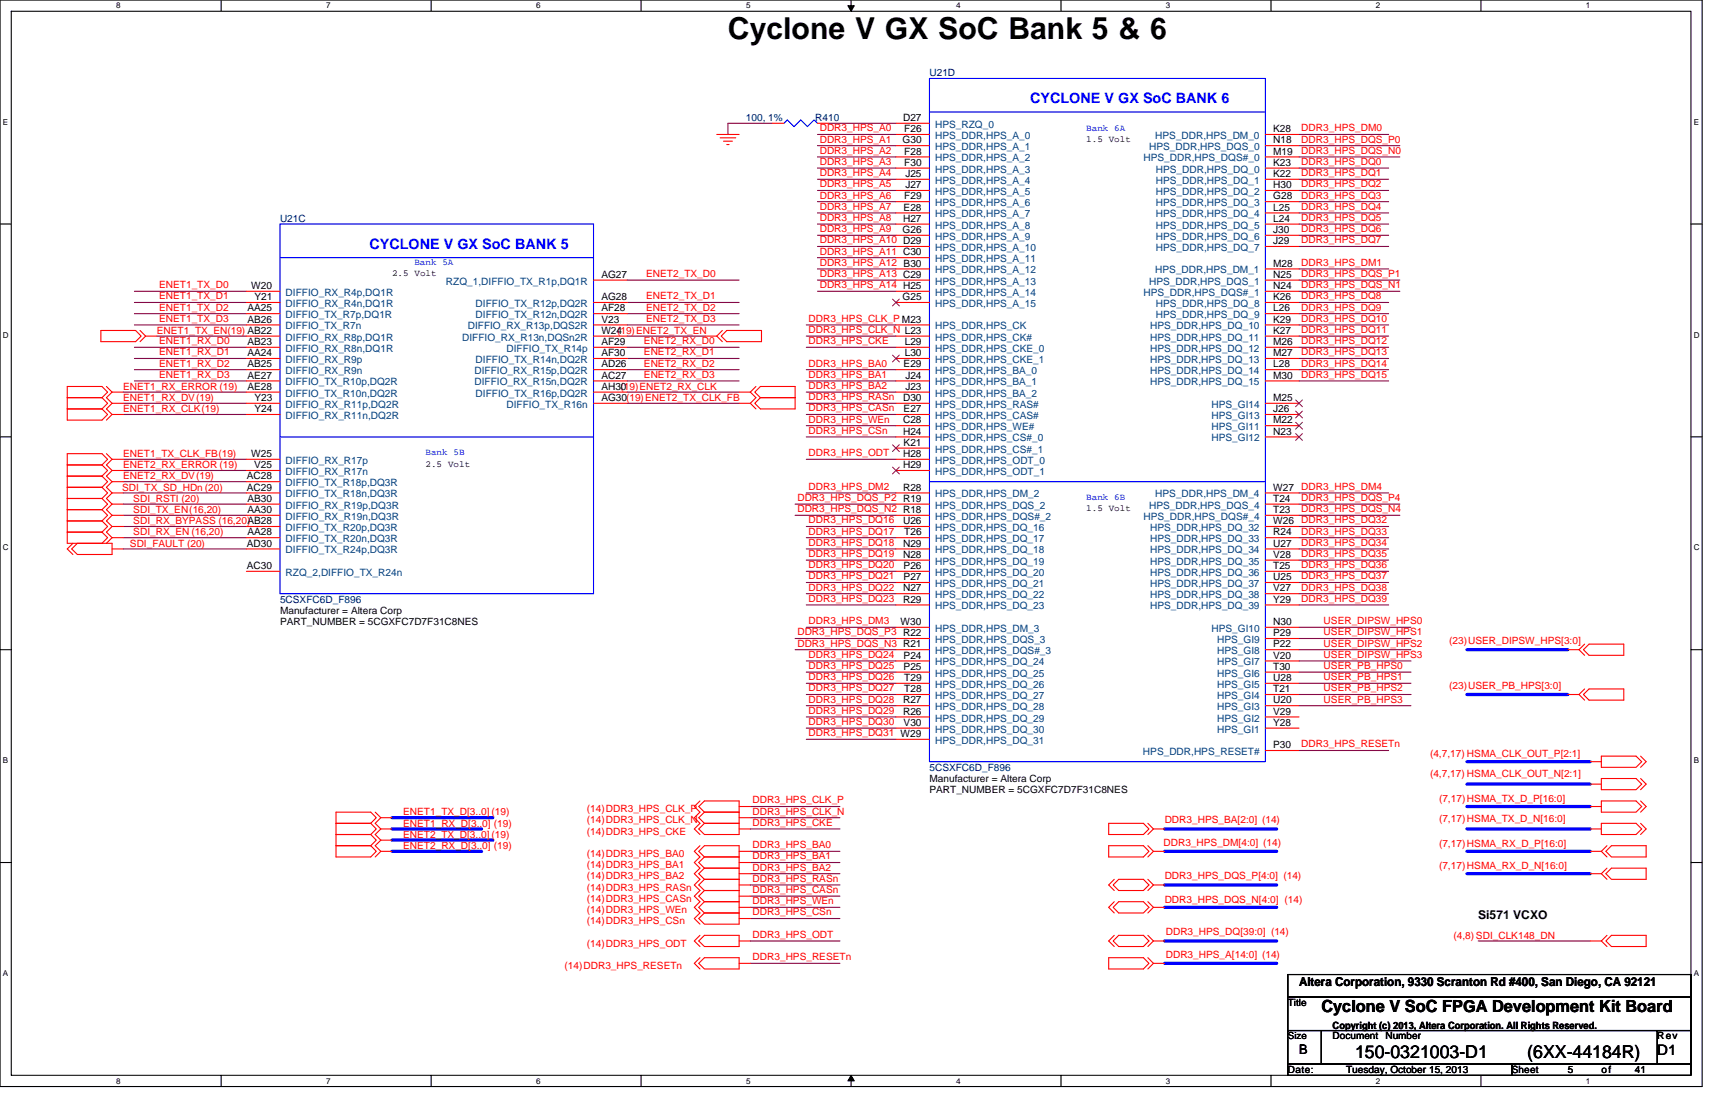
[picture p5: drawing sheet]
<svg xmlns="http://www.w3.org/2000/svg" width="432mm" height="279mm" viewBox="0 0 432 279" stroke-linecap="round" stroke-linejoin="round" font-family="sans-serif">
<defs><g id="words">
<text font-size="7.6" x="183.3" y="9.7">Cyclone V GX SoC Bank 5 &amp; 6</text>
<g font-size="4.5">
<text x="341.2" y="266.3">150-0321003-D1</text>
<text x="384.5" y="266.3">(6XX-44184R)</text>
</g>
<text font-size="4.2" x="332.7" y="254.8">Cyclone V SoC FPGA Development Kit Board</text>
<text font-size="3.7" x="417.3" y="265.5">D1</text>
<g font-size="3.6" fill="#00f">
<text x="259.4" y="25.9">CYCLONE V GX SoC BANK 6</text>
<text x="93" y="62.6">CYCLONE V GX SoC BANK 5</text>
</g>
<text font-size="3.4" x="327.1" y="265.2">B</text>
<text font-size="3.1" x="327.1" y="248.2">Altera Corporation, 9330 Scranton Rd #400, San Diego, CA 92121</text>
<text font-size="3" x="372.2" y="231.2">Si571 VCXO</text>
<g font-size="2.5" fill="#000080">
<text x="234" y="19.2">U21D</text>
<text x="187.8" y="30.5">100, 1%</text>
<text x="205.3" y="30.5">R410</text>
<text x="70.5" y="55.8">U21C</text>
<text x="70.5" y="151.7">5CSXFC6D_F896</text>
<text x="234" y="194">5CSXFC6D_F896</text>
</g>
<g font-size="2.5" fill="#f00">
<text x="206.4" y="35.9">DDR3_HPS_A1</text>
<text x="206.4" y="33.1">DDR3_HPS_A0</text>
<text x="327.6" y="35.9">DDR3_HPS_DQS_P0</text>
<text x="327.6" y="33.1">DDR3_HPS_DM0</text>
<text x="206.4" y="41.5">DDR3_HPS_A3</text>
<text x="206.4" y="38.7">DDR3_HPS_A2</text>
<text x="327.6" y="38.7">DDR3_HPS_DQS_N0</text>
<text x="327.6" y="41.5">DDR3_HPS_DQ0</text>
<text x="206.4" y="44.3">DDR3_HPS_A4</text>
<text x="206.4" y="47.2">DDR3_HPS_A5</text>
<text x="327.6" y="47.2">DDR3_HPS_DQ2</text>
<text x="327.6" y="44.3">DDR3_HPS_DQ1</text>
<text x="206.4" y="52.8">DDR3_HPS_A7</text>
<text x="206.4" y="50">DDR3_HPS_A6</text>
<text x="327.6" y="52.8">DDR3_HPS_DQ4</text>
<text x="327.6" y="50">DDR3_HPS_DQ3</text>
<text x="206.4" y="55.6">DDR3_HPS_A8</text>
<text x="206.4" y="58.4">DDR3_HPS_A9</text>
<text x="327.6" y="58.4">DDR3_HPS_DQ6</text>
<text x="327.6" y="55.6">DDR3_HPS_DQ5</text>
<text x="206.4" y="61.3">DDR3_HPS_A10 D29</text>
<text x="206.4" y="64.1">DDR3_HPS_A11 C30</text>
<text x="327.6" y="61.3">DDR3_HPS_DQ7</text>
<text x="162.7" y="69.7">ENET2_TX_D0</text>
<text x="206.4" y="69.7">DDR3_HPS_A13 C29</text>
<text x="206.4" y="66.9">DDR3_HPS_A12 B30</text>
<text x="327.6" y="69.7">DDR3_HPS_DQS_P1</text>
<text x="327.6" y="66.9">DDR3_HPS_DM1</text>
<text x="40.1" y="72.5">ENET1_TX_D0</text>
<text x="40.1" y="75.4">ENET1_TX_D1</text>
<text x="162.7" y="75.4">ENET2_TX_D1</text>
<text x="206.4" y="72.5">DDR3_HPS_A14 H25</text>
<text x="327.6" y="72.5">DDR3_HPS_DQS_N1</text>
<text x="327.6" y="75.4">DDR3_HPS_DQ8</text>
<text x="40.1" y="78.2">ENET1_TX_D2</text>
<text x="40.1" y="81">ENET1_TX_D3</text>
<text x="162.7" y="78.2">ENET2_TX_D2</text>
<text x="162.7" y="81">ENET2_TX_D3</text>
<text x="203.6" y="81">DDR3_HPS_CLK_P M23</text>
<text x="203.6" y="83.8">DDR3_HPS_CLK_N L23</text>
<text x="327.6" y="81">DDR3_HPS_DQ10</text>
<text x="327.6" y="78.2">DDR3_HPS_DQ9</text>
<text x="327.6" y="83.8">DDR3_HPS_DQ11</text>
<text x="39.5" y="84">ENET1_TX_EN(19) AB22</text>
<text x="40.1" y="86.6">ENET1_RX_D0</text>
<text x="40.1" y="89.5">ENET1_RX_D1</text>
<text x="155.4" y="84">(19)ENET2_TX_EN</text>
<text x="162.1" y="86.6">ENET2_RX_D0</text>
<text x="162.1" y="89.5">ENET2_RX_D1</text>
<text x="203.6" y="86.6">DDR3_HPS_CKE</text>
<text x="327.6" y="89.5">DDR3_HPS_DQ13</text>
<text x="327.6" y="86.6">DDR3_HPS_DQ12</text>
<text x="40.1" y="92.3">ENET1_RX_D2</text>
<text x="40.1" y="95.1">ENET1_RX_D3</text>
<text x="162.1" y="92.3">ENET2_RX_D2</text>
<text x="162.1" y="95.1">ENET2_RX_D3</text>
<text x="203.6" y="95.1">DDR3_HPS_BA1</text>
<text x="203.6" y="92.3">DDR3_HPS_BA0</text>
<text x="327.6" y="92.3">DDR3_HPS_DQ14</text>
<text x="327.6" y="95.1">DDR3_HPS_DQ15</text>
<text x="31" y="98.1">ENET1_RX_ERROR (19)</text>
<text x="31" y="100.9">ENET1_RX_DV(19)</text>
<text x="156.2" y="98.1">(19)ENET2_RX_CLK</text>
<text x="203.6" y="100.7">DDR3_HPS_RASn</text>
<text x="203.6" y="97.9">DDR3_HPS_BA2</text>
<text x="31" y="103.8">ENET1_RX_CLK(19)</text>
<text x="203.6" y="103.5">DDR3_HPS_CASn</text>
<text x="203.6" y="106.4">DDR3_HPS_WEn</text>
<text x="203.6" y="109.2">DDR3_HPS_CSn</text>
<text x="31" y="115">ENET1_TX_CLK_FB(19)</text>
<text x="31" y="117.9">ENET2_RX_ERROR (19)</text>
<text x="203.6" y="114.8">DDR3_HPS_ODT</text>
<text x="30.8" y="123.5">SDI_TX_SD_HDn (20)</text>
<text x="31" y="120.7">ENET2_RX_DV(19)</text>
<text x="203.6" y="123.3">DDR3_HPS_DM2</text>
<text x="327.6" y="123.3">DDR3_HPS_DM4</text>
<text x="33.6" y="129.1">SDI_TX_EN(16,20)</text>
<text x="33.6" y="126.3">SDI_RSTI (20)</text>
<text x="33.6" y="132">SDI_RX_BYPASS (16,20)AB28</text>
<text x="200.8" y="126.1">DDR3_HPS_DQS_P2 R19</text>
<text x="200.8" y="128.9">DDR3_HPS_DQS_N2 R18</text>
<text x="203.6" y="131.7">DDR3_HPS_DQ16</text>
<text x="327.6" y="131.7">DDR3_HPS_DQ32</text>
<text x="327.6" y="126.1">DDR3_HPS_DQS_P4</text>
<text x="327.6" y="128.9">DDR3_HPS_DQS_N4</text>
<text x="32.7" y="137.6">SDI_FAULT (20)</text>
<text x="33.6" y="134.8">SDI_RX_EN (16,20)</text>
<text x="203.6" y="137.4">DDR3_HPS_DQ18</text>
<text x="203.6" y="134.6">DDR3_HPS_DQ17</text>
<text x="327.6" y="137.4">DDR3_HPS_DQ34</text>
<text x="327.6" y="134.6">DDR3_HPS_DQ33</text>
<text x="203.6" y="143">DDR3_HPS_DQ20</text>
<text x="203.6" y="140.2">DDR3_HPS_DQ19</text>
<text x="327.6" y="140.2">DDR3_HPS_DQ35</text>
<text x="327.6" y="143">DDR3_HPS_DQ36</text>
<text x="203.6" y="148.7">DDR3_HPS_DQ22</text>
<text x="203.6" y="145.8">DDR3_HPS_DQ21</text>
<text x="327.6" y="145.8">DDR3_HPS_DQ37</text>
<text x="327.6" y="148.7">DDR3_HPS_DQ38</text>
<text x="203.6" y="151.5">DDR3_HPS_DQ23</text>
<text x="327.6" y="151.5">DDR3_HPS_DQ39</text>
<text x="200.8" y="159.9">DDR3_HPS_DQS_P3 R22</text>
<text x="203.6" y="157.1">DDR3_HPS_DM3</text>
<text x="333.3" y="157.1">USER_DIPSW_HPS0</text>
<text x="333.3" y="159.9">USER_DIPSW_HPS1</text>
<text x="200.8" y="162.8">DDR3_HPS_DQS_N3 R21</text>
<text x="203.6" y="165.6">DDR3_HPS_DQ24</text>
<text x="333.3" y="162.8">USER_DIPSW_HPS2</text>
<text x="333.3" y="165.6">USER_DIPSW_HPS3</text>
<text x="364.8" y="162.1">(23)USER_DIPSW_HPS[3:0]</text>
<text x="203.6" y="171.2">DDR3_HPS_DQ26</text>
<text x="203.6" y="168.4">DDR3_HPS_DQ25</text>
<text x="333.3" y="168.4">USER_PB_HPS0</text>
<text x="333.3" y="171.2">USER_PB_HPS1</text>
<text x="364.8" y="173.4">(23)USER_PB_HPS[3:0]</text>
<text x="203.6" y="179.7">DDR3_HPS_DQ29</text>
<text x="203.6" y="176.8">DDR3_HPS_DQ28</text>
<text x="203.6" y="174">DDR3_HPS_DQ27</text>
<text x="333.3" y="174">USER_PB_HPS2</text>
<text x="333.3" y="176.8">USER_PB_HPS3</text>
<text x="203.6" y="182.5">DDR3_HPS_DQ30</text>
<text x="203.6" y="185.3">DDR3_HPS_DQ31 W29</text>
<text x="327.6" y="188.1">DDR3_HPS_RESETn</text>
<text x="360" y="190.6">(4,7,17) HSMA_CLK_OUT_P[2:1]</text>
<text x="360" y="195.7">(4,7,17) HSMA_CLK_OUT_N[2:1]</text>
<text x="189.5" y="202.2">DDR3_HPS_CLK_P</text>
<text x="362.3" y="201.9">(7,17)HSMA_TX_D_P[16:0]</text>
<text x="101.5" y="205.3">ENET1_TX_D[3..0] (19)</text>
<text x="101.5" y="208.1">ENET1_RX_D[3..0] (19)</text>
<text x="147.7" y="204.4">(14)DDR3_HPS_CLK_P</text>
<text x="147.7" y="207.2">(14)DDR3_HPS_CLK_N</text>
<text x="189.5" y="207.9">DDR3_HPS_CKE</text>
<text x="189.5" y="205">DDR3_HPS_CLK_N</text>
<text x="293.2" y="207.2">DDR3_HPS_BA[2:0] (14)</text>
<text x="362.3" y="206.9">(7,17)HSMA_TX_D_N[16:0]</text>
<text x="101.5" y="210.9">ENET2_TX_D[3..0] (19)</text>
<text x="101.5" y="213.7">ENET2_RX_D[3..0] (19)</text>
<text x="147.7" y="210.1">(14)DDR3_HPS_CKE</text>
<text x="147.7" y="215.7">(14)DDR3_HPS_BA0</text>
<text x="189.5" y="213.5">DDR3_HPS_BA0</text>
<text x="292.9" y="212.9">DDR3_HPS_DM[4:0] (14)</text>
<text x="362.3" y="213.1">(7,17)HSMA_RX_D_P[16:0]</text>
<text x="147.7" y="218.5">(14)DDR3_HPS_BA1</text>
<text x="147.7" y="221.3">(14)DDR3_HPS_BA2</text>
<text x="189.5" y="222">DDR3_HPS_RASn</text>
<text x="189.5" y="219.1">DDR3_HPS_BA2</text>
<text x="189.5" y="216.3">DDR3_HPS_BA1</text>
<text x="293.2" y="221.3">DDR3_HPS_DQS_P[4:0] (14)</text>
<text x="362.3" y="218.8">(7,17)HSMA_RX_D_N[16:0]</text>
<text x="147.7" y="224.2">(14)DDR3_HPS_RASn</text>
<text x="147.7" y="227">(14)DDR3_HPS_CASn</text>
<text x="189.5" y="224.8">DDR3_HPS_CASn</text>
<text x="189.5" y="227.6">DDR3_HPS_WEn</text>
<text x="293.2" y="227.2">DDR3_HPS_DQS_N[4:0] (14)</text>
<text x="147.7" y="229.8">(14)DDR3_HPS_WEn</text>
<text x="147.7" y="232.6">(14)DDR3_HPS_CSn</text>
<text x="189.5" y="230.4">DDR3_HPS_CSn</text>
<text x="147.7" y="238.3">(14)DDR3_HPS_ODT</text>
<text x="189.5" y="236.1">DDR3_HPS_ODT</text>
<text x="293.5" y="235.4">DDR3_HPS_DQ[39:0] (14)</text>
<text x="366" y="236.3">(4,8)SDI_CLK148_DN</text>
<text x="142.1" y="243.9">(14)DDR3_HPS_RESETn</text>
<text x="189.5" y="241.7">DDR3_HPS_RESETn</text>
<text x="293.5" y="241.1">DDR3_HPS_A[14:0] (14)</text>
</g>
<g font-size="2.5">
<text x="227.4" y="30.4">D27</text>
<text x="227.7" y="33.3">F26</text>
<text x="320.6" y="33.3">K28</text>
<text x="227.2" y="36.1">G30</text>
<text x="227.7" y="38.9">F28</text>
<text x="227.7" y="41.7">F30</text>
<text x="320.6" y="41.7">K23</text>
<text x="320.6" y="38.9">M19</text>
<text x="320.6" y="36.1">N18</text>
<text x="227.9" y="44.5">J25</text>
<text x="227.9" y="47.3">J27</text>
<text x="320.6" y="44.5">K22</text>
<text x="320.6" y="47.3">H30</text>
<text x="227.5" y="53">E28</text>
<text x="227.7" y="50.2">F29</text>
<text x="320.6" y="53">L25</text>
<text x="320.6" y="50.2">G28</text>
<text x="227.2" y="58.6">G26</text>
<text x="227.4" y="55.8">H27</text>
<text x="320.6" y="55.8">L24</text>
<text x="320.6" y="58.6">J30</text>
<text x="320.6" y="61.4">J29</text>
<text x="151.4" y="69.9">AG27</text>
<text x="320.6" y="67.1">M28</text>
<text x="320.6" y="69.9">N25</text>
<text x="63.2" y="72.7">W20</text>
<text x="64.1" y="75.5">Y21</text>
<text x="151.4" y="75.5">AG28</text>
<text x="227.2" y="75.5">G25</text>
<text x="320.6" y="75.5">K26</text>
<text x="320.6" y="72.7">N24</text>
<text x="62.3" y="78.4">AA25</text>
<text x="62.3" y="81.2">AB26</text>
<text x="151.4" y="81.2">V23</text>
<text x="151.4" y="78.4">AF28</text>
<text x="320.6" y="78.4">L26</text>
<text x="320.6" y="81.2">K29</text>
<text x="62.3" y="86.8">AB23</text>
<text x="62.3" y="89.6">AA24</text>
<text x="151.4" y="86.8">AF29</text>
<text x="151.4" y="89.6">AF30</text>
<text x="151.4" y="84">W24</text>
<text x="227.8" y="86.8">L29</text>
<text x="227.8" y="89.6">L30</text>
<text x="320.6" y="89.6">M27</text>
<text x="320.6" y="86.8">M26</text>
<text x="320.6" y="84">K27</text>
<text x="62.3" y="95.3">AE27</text>
<text x="62.3" y="92.5">AB25</text>
<text x="151.4" y="92.5">AD26</text>
<text x="151.4" y="95.3">AC27</text>
<text x="227.5" y="92.5">E29</text>
<text x="227.9" y="95.3">J24</text>
<text x="320.6" y="95.3">M30</text>
<text x="320.6" y="92.5">L28</text>
<text x="62.3" y="98.1">AE28</text>
<text x="64.1" y="100.9">Y23</text>
<text x="151.4" y="100.9">AG30(19)ENET2_TX_CLK_FB</text>
<text x="151.4" y="98.1">AH30</text>
<text x="227.4" y="100.9">D30</text>
<text x="227.9" y="98.1">J23</text>
<text x="320.6" y="100.9">M25</text>
<text x="64.1" y="103.7">Y24</text>
<text x="227.4" y="106.6">C28</text>
<text x="227.5" y="103.7">E27</text>
<text x="320.6" y="106.6">M22</text>
<text x="320.6" y="103.7">J26</text>
<text x="227.4" y="109.4">H24</text>
<text x="227.5" y="112.2">K21</text>
<text x="320.6" y="109.4">N23</text>
<text x="63.2" y="115">W25</text>
<text x="64" y="117.8">V25</text>
<text x="227.4" y="117.8">H29</text>
<text x="227.4" y="115">H28</text>
<text x="62.2" y="123.5">AC29</text>
<text x="62.2" y="120.7">AC28</text>
<text x="227.4" y="123.5">R28</text>
<text x="320.6" y="123.5">W27</text>
<text x="62.3" y="126.3">AB30</text>
<text x="62.3" y="129.1">AA30</text>
<text x="227.4" y="131.9">U26</text>
<text x="320.6" y="129.1">T23</text>
<text x="320.6" y="126.3">T24</text>
<text x="320.6" y="131.9">W26</text>
<text x="62.2" y="137.6">AD30</text>
<text x="62.3" y="134.7">AA28</text>
<text x="227.4" y="137.6">N29</text>
<text x="227.7" y="134.7">T26</text>
<text x="320.6" y="137.6">U27</text>
<text x="320.6" y="134.7">R24</text>
<text x="62.2" y="143.2">AC30</text>
<text x="227.4" y="140.4">N28</text>
<text x="227.5" y="143.2">P26</text>
<text x="320.6" y="143.2">T25</text>
<text x="320.6" y="140.4">V28</text>
<text x="227.4" y="148.8">N27</text>
<text x="227.5" y="146">P27</text>
<text x="320.6" y="146">U25</text>
<text x="320.6" y="148.8">V27</text>
<text x="70.5" y="154.5">Manufacturer = Altera Corp</text>
<text x="227.4" y="151.7">R29</text>
<text x="320.6" y="151.7">Y29</text>
<text x="70.5" y="157.3">PART_NUMBER = 5CGXFC7D7F31C8NES</text>
<text x="226.8" y="157.3">W30</text>
<text x="320.6" y="157.3">N30</text>
<text x="320.6" y="160.1">P29</text>
<text x="227.5" y="165.8">P24</text>
<text x="320.6" y="165.8">V20</text>
<text x="320.6" y="162.9">P22</text>
<text x="227.5" y="168.6">P25</text>
<text x="227.7" y="171.4">T29</text>
<text x="320.6" y="168.6">T30</text>
<text x="320.6" y="171.4">U28</text>
<text x="227.4" y="179.9">R26</text>
<text x="227.4" y="177">R27</text>
<text x="227.7" y="174.2">T28</text>
<text x="320.6" y="177">U20</text>
<text x="320.6" y="179.9">V29</text>
<text x="320.6" y="174.2">T21</text>
<text x="227.5" y="182.7">V30</text>
<text x="320.6" y="182.7">Y28</text>
<text x="320.6" y="188.3">P30</text>
<text x="234" y="196.8">Manufacturer = Altera Corp</text>
<text x="234" y="199.6">PART_NUMBER = 5CGXFC7D7F31C8NES</text>
<text x="324.3" y="253.2">Title</text>
<text x="324.3" y="261.6">Size</text>
<text x="335.5" y="261.6">Document</text>
<text x="335.5" y="258.9">Copyright (c) 2013, Altera Corporation. All Rights Reserved.</text>
<text x="348.8" y="261.6">Number</text>
<text x="417.3" y="261.6">Rev</text>
<text x="324.3" y="270.1">Date:</text>
<text x="338.9" y="270.1">Tuesday, October 15, 2013</text>
<text x="380.6" y="270.1">Sheet</text>
<text x="394.7" y="270.1">5</text>
<text x="403.2" y="270.1">of</text>
<text x="411.6" y="270.1">41</text>
</g>
<g font-size="2.5" fill="#004080">
<text x="235.4" y="32.2">HPS_RZQ_0</text>
<text x="235.4" y="35">HPS_DDR,HPS_A_0</text>
<text x="290.9" y="35">HPS_DDR,HPS_DM_0</text>
<text x="235.4" y="37.8">HPS_DDR,HPS_A_1</text>
<text x="235.4" y="40.6">HPS_DDR,HPS_A_2</text>
<text x="287.9" y="40.6">HPS_DDR,HPS_DQS#_0</text>
<text x="289.3" y="37.8">HPS_DDR,HPS_DQS_0</text>
<text x="235.4" y="46.3">HPS_DDR,HPS_A_4</text>
<text x="235.4" y="43.5">HPS_DDR,HPS_A_3</text>
<text x="291" y="46.3">HPS_DDR,HPS_DQ_1</text>
<text x="291" y="43.5">HPS_DDR,HPS_DQ_0</text>
<text x="235.4" y="49.1">HPS_DDR,HPS_A_5</text>
<text x="235.4" y="51.9">HPS_DDR,HPS_A_6</text>
<text x="291" y="51.9">HPS_DDR,HPS_DQ_3</text>
<text x="291" y="49.1">HPS_DDR,HPS_DQ_2</text>
<text x="235.4" y="54.7">HPS_DDR,HPS_A_7</text>
<text x="235.4" y="57.6">HPS_DDR,HPS_A_8</text>
<text x="291" y="57.6">HPS_DDR,HPS_DQ_5</text>
<text x="291" y="54.7">HPS_DDR,HPS_DQ_4</text>
<text x="235.4" y="63.2">HPS_DDR,HPS_A_10</text>
<text x="235.4" y="60.4">HPS_DDR,HPS_A_9</text>
<text x="235.4" y="66">HPS_DDR,HPS_A_11</text>
<text x="291" y="63.2">HPS_DDR,HPS_DQ_7</text>
<text x="291" y="60.4">HPS_DDR,HPS_DQ_6</text>
<text x="112.3" y="71.6">RZQ_1,DIFFIO_TX_R1p,DQ1R</text>
<text x="235.4" y="71.6">HPS_DDR,HPS_A_13</text>
<text x="235.4" y="68.8">HPS_DDR,HPS_A_12</text>
<text x="289.3" y="71.6">HPS_DDR,HPS_DQS_1</text>
<text x="290.9" y="68.8">HPS_DDR,HPS_DM_1</text>
<text x="71.9" y="74.5">DIFFIO_RX_R4p,DQ1R</text>
<text x="71.9" y="77.3">DIFFIO_RX_R4n,DQ1R</text>
<text x="119.8" y="77.3">DIFFIO_TX_R12p,DQ2R</text>
<text x="235.4" y="74.5">HPS_DDR,HPS_A_14</text>
<text x="235.4" y="77.3">HPS_DDR,HPS_A_15</text>
<text x="287.9" y="74.5">HPS_DDR,HPS_DQS#_1</text>
<text x="291" y="77.3">HPS_DDR,HPS_DQ_8</text>
<text x="71.9" y="80.1">DIFFIO_TX_R7p,DQ1R</text>
<text x="71.9" y="82.9">DIFFIO_TX_R7n</text>
<text x="117.8" y="82.9">DIFFIO_RX_R13p,DQS2R</text>
<text x="119.8" y="80.1">DIFFIO_TX_R12n,DQ2R</text>
<text x="235.4" y="82.9">HPS_DDR,HPS_CK</text>
<text x="289.6" y="82.9">HPS_DDR,HPS_DQ_10</text>
<text x="291" y="80.1">HPS_DDR,HPS_DQ_9</text>
<text x="71.9" y="85.7">DIFFIO_RX_R8p,DQ1R</text>
<text x="71.9" y="88.6">DIFFIO_RX_R8n,DQ1R</text>
<text x="116.4" y="85.7">DIFFIO_RX_R13n,DQSn2R</text>
<text x="127.5" y="88.6">DIFFIO_TX_R14p</text>
<text x="235.4" y="85.7">HPS_DDR,HPS_CK#</text>
<text x="235.4" y="88.6">HPS_DDR,HPS_CKE_0</text>
<text x="289.6" y="88.6">HPS_DDR,HPS_DQ_12</text>
<text x="289.6" y="85.7">HPS_DDR,HPS_DQ_11</text>
<text x="71.9" y="91.4">DIFFIO_RX_R9p</text>
<text x="71.9" y="94.2">DIFFIO_RX_R9n</text>
<text x="119.5" y="94.2">DIFFIO_RX_R15p,DQ2R</text>
<text x="119.8" y="91.4">DIFFIO_TX_R14n,DQ2R</text>
<text x="235.4" y="94.2">HPS_DDR,HPS_BA_0</text>
<text x="235.4" y="91.4">HPS_DDR,HPS_CKE_1</text>
<text x="289.6" y="91.4">HPS_DDR,HPS_DQ_13</text>
<text x="289.6" y="94.2">HPS_DDR,HPS_DQ_14</text>
<text x="71.9" y="97">DIFFIO_TX_R10p,DQ2R</text>
<text x="71.9" y="99.8">DIFFIO_TX_R10n,DQ2R</text>
<text x="119.5" y="97">DIFFIO_RX_R15n,DQ2R</text>
<text x="119.8" y="99.8">DIFFIO_TX_R16p,DQ2R</text>
<text x="235.4" y="97">HPS_DDR,HPS_BA_1</text>
<text x="235.4" y="99.8">HPS_DDR,HPS_BA_2</text>
<text x="289.6" y="97">HPS_DDR,HPS_DQ_15</text>
<text x="71.9" y="105.5">DIFFIO_RX_R11n,DQ2R</text>
<text x="71.9" y="102.7">DIFFIO_RX_R11p,DQ2R</text>
<text x="127.5" y="102.7">DIFFIO_TX_R16n</text>
<text x="235.4" y="105.5">HPS_DDR,HPS_CAS#</text>
<text x="235.4" y="102.7">HPS_DDR,HPS_RAS#</text>
<text x="305" y="102.7">HPS_GI14</text>
<text x="305" y="105.5">HPS_GI13</text>
<text x="235.4" y="108.3">HPS_DDR,HPS_WE#</text>
<text x="235.4" y="111.1">HPS_DDR,HPS_CS#_0</text>
<text x="235.4" y="113.9">HPS_DDR,HPS_CS#_1</text>
<text x="305" y="108.3">HPS_GI11</text>
<text x="305" y="111.1">HPS_GI12</text>
<text x="71.9" y="119.6">DIFFIO_RX_R17n</text>
<text x="71.9" y="116.8">DIFFIO_RX_R17p</text>
<text x="235.4" y="119.6">HPS_DDR,HPS_ODT_1</text>
<text x="235.4" y="116.8">HPS_DDR,HPS_ODT_0</text>
<text x="71.9" y="125.2">DIFFIO_TX_R18n,DQ3R</text>
<text x="71.9" y="122.4">DIFFIO_TX_R18p,DQ3R</text>
<text x="235.4" y="125.2">HPS_DDR,HPS_DM_2</text>
<text x="290.9" y="125.2">HPS_DDR,HPS_DM_4</text>
<text x="71.9" y="128">DIFFIO_RX_R19p,DQ3R</text>
<text x="71.9" y="130.9">DIFFIO_RX_R19n,DQ3R</text>
<text x="235.4" y="130.9">HPS_DDR,HPS_DQS#_2</text>
<text x="235.4" y="128">HPS_DDR,HPS_DQS_2</text>
<text x="287.9" y="130.9">HPS_DDR,HPS_DQS#_4</text>
<text x="289.3" y="128">HPS_DDR,HPS_DQS_4</text>
<text x="71.9" y="133.7">DIFFIO_TX_R20p,DQ3R</text>
<text x="71.9" y="136.5">DIFFIO_TX_R20n,DQ3R</text>
<text x="235.4" y="136.5">HPS_DDR,HPS_DQ_17</text>
<text x="235.4" y="133.7">HPS_DDR,HPS_DQ_16</text>
<text x="289.6" y="133.7">HPS_DDR,HPS_DQ_32</text>
<text x="289.6" y="136.5">HPS_DDR,HPS_DQ_33</text>
<text x="71.9" y="139.3">DIFFIO_TX_R24p,DQ3R</text>
<text x="235.4" y="142.1">HPS_DDR,HPS_DQ_19</text>
<text x="235.4" y="139.3">HPS_DDR,HPS_DQ_18</text>
<text x="289.6" y="139.3">HPS_DDR,HPS_DQ_34</text>
<text x="289.6" y="142.1">HPS_DDR,HPS_DQ_35</text>
<text x="71.9" y="144.9">RZQ_2,DIFFIO_TX_R24n</text>
<text x="235.4" y="144.9">HPS_DDR,HPS_DQ_20</text>
<text x="235.4" y="147.8">HPS_DDR,HPS_DQ_21</text>
<text x="289.6" y="144.9">HPS_DDR,HPS_DQ_36</text>
<text x="289.6" y="147.8">HPS_DDR,HPS_DQ_37</text>
<text x="235.4" y="153.4">HPS_DDR,HPS_DQ_23</text>
<text x="235.4" y="150.6">HPS_DDR,HPS_DQ_22</text>
<text x="289.6" y="153.4">HPS_DDR,HPS_DQ_39</text>
<text x="289.6" y="150.6">HPS_DDR,HPS_DQ_38</text>
<text x="235.4" y="159">HPS_DDR,HPS_DM_3</text>
<text x="235.4" y="161.9">HPS_DDR,HPS_DQS_3</text>
<text x="305" y="159">HPS_GI10</text>
<text x="306.5" y="161.9">HPS_GI9</text>
<text x="235.4" y="167.5">HPS_DDR,HPS_DQ_24</text>
<text x="235.4" y="164.7">HPS_DDR,HPS_DQS#_3</text>
<text x="306.5" y="167.5">HPS_GI7</text>
<text x="306.5" y="164.7">HPS_GI8</text>
<text x="235.4" y="173.1">HPS_DDR,HPS_DQ_26</text>
<text x="235.4" y="170.3">HPS_DDR,HPS_DQ_25</text>
<text x="306.5" y="170.3">HPS_GI6</text>
<text x="306.5" y="173.1">HPS_GI5</text>
<text x="235.4" y="176">HPS_DDR,HPS_DQ_27</text>
<text x="235.4" y="178.8">HPS_DDR,HPS_DQ_28</text>
<text x="306.5" y="178.8">HPS_GI3</text>
<text x="306.5" y="176">HPS_GI4</text>
<text x="235.4" y="181.6">HPS_DDR,HPS_DQ_29</text>
<text x="235.4" y="184.4">HPS_DDR,HPS_DQ_30</text>
<text x="306.5" y="184.4">HPS_GI1</text>
<text x="306.5" y="181.6">HPS_GI2</text>
<text x="235.4" y="187.2">HPS_DDR,HPS_DQ_31</text>
<text x="287.8" y="190.1">HPS_DDR,HPS_RESET#</text>
</g>
<g font-size="2.3">
<text x="273.5" y="35.7">1.5 Volt</text>
<text x="98.7" y="69.5">2.5 Volt</text>
<text x="107.1" y="117.5">2.5 Volt</text>
<text x="273.5" y="128.7">1.5 Volt</text>
</g>
<g font-size="2.3" fill="#00f">
<text x="273.5" y="32.9">Bank 6A</text>
<text x="104.3" y="66.7">Bank 5A</text>
<text x="107.1" y="114.6">Bank 5B</text>
<text x="273.5" y="125.9">Bank 6B</text>
</g>
<g font-size="2">
<text x="29.3" y="2.1">8</text>
<text x="82.1" y="2.1">7</text>
<text x="135" y="2.1">6</text>
<text x="187.8" y="2.1">5</text>
<text x="240.7" y="2.1">4</text>
<text x="293.6" y="2.1">3</text>
<text x="346.4" y="2.1">2</text>
<text x="399.3" y="2.1">1</text>
<text x=".7" y="31.4">E</text>
<text x="426.5" y="31.4">E</text>
<text x=".7" y="85">D</text>
<text x="426.5" y="85">D</text>
<text x=".7" y="138.6">C</text>
<text x="426.5" y="138.6">C</text>
<text x=".7" y="192.1">B</text>
<text x="426.5" y="192.1">B</text>
<text x=".7" y="245.7">A</text>
<text x="426.5" y="245.7">A</text>
<text x="29.3" y="272.8">8</text>
<text x="82.1" y="272.8">7</text>
<text x="135" y="272.8">6</text>
<text x="187.8" y="272.8">5</text>
<text x="240.7" y="272.8">4</text>
<text x="293.6" y="272.8">3</text>
<text x="346.4" y="272.8">2</text>
<text x="399.3" y="272.8">1</text>
</g>
</g></defs>
<path d="M0 0h428.6v273.5h-428.6zM2.8 2.8h422.9v267.9h-422.9z" fill="none" stroke="#000" stroke-width=".28"/>
<g fill="#fff">
<path d="M29.3 .3h1.1v2.3h-1.1z"/>
<path d="M29.3 271h1.1v2.2h-1.1z"/>
</g>
<path d="M55.7 0v2.8M55.7 270.7v2.8" fill="none" stroke="#000" stroke-width=".28"/>
<g fill="#fff">
<path d="M82.1 .3h1.1v2.3h-1.1z"/>
<path d="M82.1 271h1.1v2.2h-1.1z"/>
</g>
<path d="M108.6 0v2.8M108.6 270.7v2.8" fill="none" stroke="#000" stroke-width=".28"/>
<g fill="#fff">
<path d="M135 .3h1.1v2.3h-1.1z"/>
<path d="M135 271h1.1v2.2h-1.1z"/>
</g>
<path d="M161.4 0v2.8M161.4 270.7v2.8" fill="none" stroke="#000" stroke-width=".28"/>
<g fill="#fff">
<path d="M187.8 .3h1.2v2.3h-1.2z"/>
<path d="M187.8 271h1.2v2.2h-1.2z"/>
</g>
<path d="M214.3 0v2.8M214.3 270.7v2.8" fill="none" stroke="#000" stroke-width=".28"/>
<path d="M213.5 1.4h1.6l-.8 1.4zM214.3 270.7l.8 1.4h-1.6z" fill="#000" stroke="#000" stroke-width=".25"/>
<g fill="#fff">
<path d="M240.7 .3h1.1v2.3h-1.1z"/>
<path d="M240.7 271h1.1v2.2h-1.1z"/>
</g>
<path d="M267.1 0v2.8M267.1 270.7v2.8" fill="none" stroke="#000" stroke-width=".28"/>
<g fill="#fff">
<path d="M293.6 .3h1.1v2.3h-1.1z"/>
<path d="M293.6 271h1.1v2.2h-1.1z"/>
</g>
<path d="M320 0v2.8M320 270.7v2.8" fill="none" stroke="#000" stroke-width=".28"/>
<g fill="#fff">
<path d="M346.4 .3h1.2v2.3h-1.2z"/>
<path d="M346.4 271h1.2v2.2h-1.2z"/>
</g>
<path d="M372.9 0v2.8M372.9 270.7v2.8" fill="none" stroke="#000" stroke-width=".28"/>
<g fill="#fff">
<path d="M399.3 .3h1.1v2.3h-1.1z"/>
<path d="M399.3 271h1.1v2.2h-1.1z"/>
<path d="M.7 29.6h1.4v2.3h-1.4z"/>
<path d="M426.5 29.6h1.3v2.3h-1.3z"/>
<path d="M.7 83.2h1.5v2.2h-1.5z"/>
<path d="M426.5 83.2h1.4v2.2h-1.4z"/>
</g>
<path d="M0 56.4h2.8M425.7 56.4h2.9" fill="none" stroke="#000" stroke-width=".28"/>
<g fill="#fff">
<path d="M.7 136.7h1.5v2.3h-1.5z"/>
<path d="M426.5 136.7h1.4v2.3h-1.4z"/>
</g>
<path d="M0 110h2.8M425.7 110h2.9" fill="none" stroke="#000" stroke-width=".28"/>
<g fill="#fff">
<path d="M.7 190.3h1.4v2.3h-1.4z"/>
<path d="M426.5 190.3h1.3v2.3h-1.3z"/>
</g>
<path d="M0 163.5h2.8M425.7 163.5h2.9" fill="none" stroke="#000" stroke-width=".28"/>
<g fill="#fff">
<path d="M.7 243.9h1.4v2.2h-1.4z"/>
<path d="M426.4 243.9h1.4v2.2h-1.4z"/>
</g>
<path d="M0 217.1h2.8M425.7 217.1h2.9M324.3 245.3h101.4v5.7h-101.4zM324.3 251h101.4v8.4h-101.4zM324.3 259.4h8.4v8.5h-8.4zM332.7 259.4h84.6v8.5h-84.6zM417.3 259.4h8.4v8.5h-8.4zM324.3 267.9h56.3v2.8h-56.3zM380.6 267.9h45.1v2.8h-45.1z" fill="none" stroke="#000" stroke-width=".28"/>
<g fill="none" stroke="#800040" stroke-width=".28">
<path d="M194.6 31h-11.3v2.8M205.8 39.5h19.8M205.8 36.7h19.8M205.8 33.8h19.8M208.7 31h16.9M327.1 36.7h25.3M327.1 39.5h25.3M327.1 33.8h22.5M205.8 53.6h19.8M205.8 42.3h19.8M205.8 56.4h19.8M205.8 50.8h19.8"/>
<path d="M205.8 59.2h19.8M205.8 45.1h19.8M205.8 47.9h19.8M327.1 42.3h22.5M327.1 47.9h22.5M327.1 53.6h22.5M327.1 50.8h22.5M327.1 45.1h22.5M327.1 59.2h22.5M327.1 56.4h22.5M33.8 73.3h28.2M33.8 76.1h28.2"/>
<path d="M33.8 79h28.2M157.9 70.5h28.2M157.9 79h28.2M157.9 76.1h28.2M205.8 70.5h19.8M205.8 67.7h19.8M205.8 73.3h19.8M205.8 62h19.8M205.8 64.9h19.8M327.1 70.5h25.3M327.1 73.3h25.3M327.1 67.7h22.5"/>
<path d="M327.1 62h22.5M327.1 76.1h22.5M327.1 79h22.5M31 98.7h31M33.8 93h28.2M33.8 95.9h28.2M33.8 87.4h28.2M33.8 90.2h28.2M33.8 81.8h28.2M39.5 84.6h22.5M157.9 84.6h19.7M157.9 93h28.2"/>
<path d="M157.9 87.4h28.2M157.9 95.9h28.2M157.9 90.2h28.2M157.9 98.7h28.2M157.9 81.8h28.2M203 81.8h22.6M203 98.7h22.6M203 95.9h22.6M203 87.4h22.6M203 93h22.6M203 84.6h22.6M327.1 90.2h22.5"/>
<path d="M327.1 93h22.5M327.1 81.8h22.5M327.1 95.9h22.5M327.1 87.4h22.5M327.1 84.6h22.5M31 101.5h31M31 104.3h31M31 115.6h31M31 118.4h31M157.9 101.5h28.2M203 104.3h22.6M203 101.5h22.6"/>
<path d="M203 107.1h22.6M203 110h22.6M203 115.6h22.6M31 121.2h31M31 129.7h31M31 124.1h31M31 126.9h31M31 132.5h31M31 135.3h31M31 138.2h31M200.2 126.9h25.4M200.2 129.7h25.4"/>
<path d="M203 132.5h22.6M203 138.2h22.6M203 135.3h22.6M203 124.1h22.6M327.1 126.9h25.3M327.1 129.7h25.3M327.1 132.5h22.5M327.1 138.2h22.5M327.1 135.3h22.5M327.1 124.1h22.5M203 152.3h22.6M203 143.8h22.6"/>
<path d="M203 141h22.6M203 149.4h22.6M203 146.6h22.6M203 157.9h22.6M327.1 157.9h28.2M327.1 152.3h22.5M327.1 141h22.5M327.1 143.8h22.5M327.1 146.6h22.5M327.1 149.4h22.5M200.2 160.7h25.4M200.2 163.5h25.4"/>
<path d="M203 166.4h22.6M203 172h22.6M203 169.2h22.6M203 177.6h22.6M203 174.8h22.6M327.1 163.5h28.2M327.1 160.7h28.2M327.1 166.4h28.2M327.1 169.2h28.2M327.1 172h28.2M327.1 174.8h28.2M327.1 177.6h28.2"/>
<path d="M203 180.5h22.6M203 183.3h22.6M203 186.1h22.6M327.1 188.9h22.5M188.9 203h22.6M188.9 219.9h22.6M188.9 217.1h22.6M188.9 208.7h22.6M188.9 214.3h22.6M188.9 205.8h22.6M188.9 225.6h22.6M188.9 222.8h22.6"/>
<path d="M188.9 228.4h22.6M188.9 231.2h22.6M188.9 236.9h22.6M372.2 236.9h28.2M188.9 242.5h22.6"/>
</g>
<g fill="none" stroke="#00f" stroke-width=".83">
<path d="M369.4 163.5h25.3M369.4 174.8h25.3M369.4 191.7h31M369.4 197.4h31M98.7 208.7h22.5M98.7 214.3h22.5M98.7 205.8h25.4M98.7 211.5h25.4M293.2 208.7h28.2M293.2 214.3h28.2M369.4 208.7h31M369.4 203h31"/>
<path d="M369.4 214.3h31M369.4 219.9h31M293.2 236.9h28.2M293.2 222.8h28.2M293.2 228.4h28.2M293.2 242.5h28.2"/>
</g>
<g fill="none" stroke="#f00" stroke-width=".28">
<path d="M180.5 33.8h5.6M181.3 34.7h4M182.2 35.5h2.2M183 36.4h.6M194.6 31h2.8M205.8 31h2.9M225.6 31h8.4M225.6 33.8h8.4M225.6 36.7h8.4M225.6 39.5h8.4M318.6 33.8h8.5M318.6 36.7h8.5"/>
<path d="M318.6 39.5h8.5M225.6 45.1h8.4M225.6 47.9h8.4M225.6 42.3h8.4M225.6 50.8h8.4M225.6 53.6h8.4M225.6 56.4h8.4M225.6 59.2h8.4M318.6 56.4h8.5M318.6 59.2h8.5M318.6 53.6h8.5M318.6 50.8h8.5"/>
<path d="M318.6 45.1h8.5M318.6 47.9h8.5M318.6 42.3h8.5M62 73.3h8.5M62 76.1h8.5M62 79h8.5M149.4 76.1h8.5M149.4 70.5h8.5M149.4 79h8.5M225.6 70.5h8.4M225.6 73.3h8.4M225.6 76.1h8.4"/>
<path d="M225.6 62h8.4M225.6 64.9h8.4M225.6 67.7h8.4M318.6 62h8.5M318.6 67.7h8.5M318.6 70.5h8.5M318.6 73.3h8.5M318.6 79h8.5M318.6 76.1h8.5M25.4 83.2h8.7l1.4 1.4-1.4 1.4h-8.7zM26.8 97.3l1.4 1.4M28.2 98.7h2.8"/>
<path d="M28.2 98.7l-1.4 1.4 1.4 1.4M35.3 83.2l1.4 1.4M36.7 84.6h2.8M36.7 84.6l-1.4 1.4M62 84.6h8.5M62 81.8h8.5M62 87.4h8.5M62 90.2h8.5M62 95.9h8.5M62 93h8.5M62 98.7h8.5M149.4 81.8h8.5"/>
<path d="M149.4 87.4h8.5M149.4 84.6h8.5M149.4 90.2h8.5M149.4 93h8.5M149.4 98.7h8.5M149.4 95.9h8.5M177.6 84.6h2.9M180.5 84.6l1.4 1.4M181.9 83.2l-1.4 1.4M183 83.2h8.7v2.8h-8.7l-1.4-1.4zM186.1 98.7h2.8M188.9 98.7l1.4 1.4-1.4 1.4"/>
<path d="M190.3 97.3l-1.4 1.4M225.6 81.8h8.4M225.6 84.6h8.4M225.6 95.9h8.4M225.6 93h8.4M225.6 98.7h8.4M225.6 87.4h8.4M225.6 90.2h8.4M318.6 95.9h8.5M318.6 90.2h8.5M318.6 93h8.5M318.6 87.4h8.5"/>
<path d="M318.6 84.6h8.5M318.6 81.8h8.5M16.9 100.1h8.8M16.9 102.9h8.8M16.9 117h8.8M16.9 119.8h8.8M16.9 100.1v-2.8h8.8l1.4 1.4-1.4 1.4M16.9 100.1v2.8M16.9 102.9v2.8h8.8l1.4-1.4-1.4-1.4M16.9 117v-2.8h8.8l1.4 1.4-1.4 1.4M16.9 117v2.8M16.9 119.8v2.9"/>
<path d="M25.7 100.1l1.4 1.4-1.4 1.4M25.7 117l1.4 1.4-1.4 1.4M25.7 119.8l1.4 1.4-1.4 1.5M26.8 114.2l1.4 1.4M28.2 101.5h2.8M28.2 104.3h2.8M28.2 115.6h2.8M28.2 118.4h2.8M28.2 101.5l-1.4 1.4 1.4 1.4M28.2 104.3l-1.4 1.4M28.2 115.6l-1.4 1.4 1.4 1.4M28.2 118.4l-1.4 1.4 1.4 1.4"/>
<path d="M62 118.4h8.5M62 104.3h8.5M62 101.5h8.5M62 115.6h8.5M149.4 101.5h8.5M186.1 101.5h2.8M188.9 101.5l1.4 1.4M191.5 100.1l-1.5-1.4 1.5-1.4h8.7v2.8M191.5 100.1h8.7M191.5 100.1l-1.5 1.4 1.5 1.4h8.7v-2.8M225.6 107.1h8.4M225.6 118.4h8.4"/>
<path d="M225.6 115.6h8.4M225.6 104.3h8.4M225.6 101.5h8.4M225.6 110h8.4M225.6 112.8h8.4M318.6 101.5h8.5M318.6 107.1h8.5M318.6 110h8.5M318.6 104.3h8.5M16.9 122.7h8.8M16.9 128.3h8.8M16.9 131.1h8.8"/>
<path d="M16.9 125.5h8.8M16.9 133.9h8.8M16.9 128.3v2.8M16.9 122.7v2.8M16.9 125.5v2.8M16.9 133.9v2.9h8.8l1.4-1.5-1.4-1.4M16.9 131.1v2.8M18.4 136.8l-1.5 1.4 1.5 1.4M19.5 136.8h8.7v2.8h-8.7l-1.4-1.4zM25.7 128.3l1.4 1.4-1.4 1.4M25.7 122.7l1.4 1.4-1.4 1.4M25.7 125.5l1.4 1.4-1.4 1.4"/>
<path d="M25.7 131.1l1.4 1.4-1.4 1.4M28.2 121.2h2.8M28.2 129.7h2.8M28.2 124.1h2.8M28.2 126.9h2.8M28.2 135.3h2.8M28.2 132.5h2.8M28.2 121.2l-1.4 1.5 1.4 1.4M28.2 126.9l-1.4 1.4 1.4 1.4M28.2 129.7l-1.4 1.4 1.4 1.4M28.2 124.1l-1.4 1.4 1.4 1.4M28.2 132.5l-1.4 1.4 1.4 1.4"/>
<path d="M28.2 135.3l-1.4 1.5M28.2 138.2h2.8M62 124.1h8.5M62 126.9h8.5M62 132.5h8.5M62 129.7h8.5M62 135.3h8.5M62 138.2h8.5M62 121.2h8.5M225.6 124.1h8.4M225.6 129.7h8.4M225.6 126.9h8.4"/>
<path d="M225.6 135.3h8.4M225.6 132.5h8.4M225.6 138.2h8.4M318.6 126.9h8.5M318.6 129.7h8.5M318.6 132.5h8.5M318.6 124.1h8.5M318.6 138.2h8.5M318.6 135.3h8.5M62 143.8h8.5M225.6 152.3h8.4M225.6 157.9h8.4"/>
<path d="M225.6 143.8h8.4M225.6 149.4h8.4M225.6 146.6h8.4M225.6 141h8.4M318.6 143.8h8.5M318.6 146.6h8.5M318.6 152.3h8.5M318.6 149.4h8.5M318.6 141h8.5M318.6 157.9h8.5M225.6 172h8.4M225.6 174.8h8.4"/>
<path d="M225.6 166.4h8.4M225.6 169.2h8.4M225.6 163.5h8.4M225.6 177.6h8.4M225.6 160.7h8.4M318.6 177.6h8.5M318.6 166.4h8.5M318.6 169.2h8.5M318.6 163.5h8.5M318.6 174.8h8.5M318.6 160.7h8.5M318.6 172h8.5"/>
<path d="M394.7 163.5h2.9M394.7 174.8h2.9M397.6 163.5l1.4 1.5M397.6 174.8l1.4 1.4M398.7 163.5l1.4-1.4h8.7v2.9h-8.7zM398.7 174.8l1.4-1.4h8.7v2.8h-8.7zM399 162.1l-1.4 1.4M399 173.4l-1.4 1.4M225.6 180.5h8.4M225.6 186.1h8.4M225.6 183.3h8.4M318.6 183.3h8.5"/>
<path d="M318.6 180.5h8.5M318.6 188.9h8.5M400.4 197.4h2.8M400.4 191.7h2.8M403.2 196h8.7l1.4 1.4-1.4 1.4h-8.7zM403.2 190.3h8.7l1.4 1.4-1.4 1.4h-8.7zM413.1 196l1.4 1.4-1.4 1.4M413.1 190.3l1.4 1.4-1.4 1.4M84.6 207.2h8.7M84.6 210.1h8.7M84.6 212.9h8.7M84.6 207.2v-2.8h8.7l1.4 1.4-1.4 1.4"/>
<path d="M84.6 207.2v2.9M84.6 210.1v2.8M84.6 212.9v2.8h8.7l1.4-1.4-1.4-1.4M93.3 207.2l1.4 1.5-1.4 1.4M93.3 210.1l1.4 1.4-1.4 1.4M94.5 204.4l1.4 1.4M95.9 205.8l-1.4 1.4 1.4 1.5M95.9 208.7l-1.4 1.4 1.4 1.4M95.9 211.5l-1.4 1.4 1.4 1.4M95.9 214.3l-1.4 1.4M95.9 205.8h2.8M95.9 208.7h2.8"/>
<path d="M95.9 211.5h2.8M95.9 214.3h2.8M175.9 203l1.5-1.4h8.7v2.8h-8.7zM175.9 208.7l1.5-1.5h8.7v2.9h-8.7zM175.9 214.3l1.5-1.4h8.7v2.8h-8.7zM176.2 201.6l-1.4 1.4 1.4 1.4-1.4 1.4 1.4 1.4-1.4 1.5 1.4 1.4M176.2 212.9l-1.4 1.4 1.4 1.4-1.4 1.4 1.4 1.4-1.4 1.4 1.4 1.4-1.4 1.5 1.4 1.4-1.4 1.4 1.4 1.4-1.4 1.4 1.4 1.4-1.4 1.4 1.4 1.4M186.1 203h2.8M186.1 204.4h-8.7l-1.5 1.4 1.5 1.4h8.7M186.1 204.4v2.8M186.1 205.8h2.8M186.1 208.7h2.8"/>
<path d="M186.1 214.3h2.8M186.1 215.7h-8.7l-1.5 1.4 1.5 1.4h8.7M186.1 215.7v2.8M186.1 217.1h2.8M186.1 218.5h-8.7l-1.5 1.4 1.5 1.4h8.7M186.1 218.5v2.8M186.1 219.9h2.8M279.1 207.2h8.8l1.4 1.5-1.4 1.4h-8.8zM279.1 212.9h8.8l1.4 1.4-1.4 1.4h-8.8zM289 207.2l1.4 1.5M289 212.9l1.4 1.4M290.4 208.7h2.8"/>
<path d="M290.4 214.3h2.8M290.4 208.7l-1.4 1.4M290.4 214.3l-1.4 1.4M400.4 203h2.8M400.4 208.7h2.8M400.4 214.3h2.8M400.4 219.9h2.8M403.2 201.6h8.7l1.4 1.4-1.4 1.4h-8.7zM403.2 207.2h8.7l1.4 1.5-1.4 1.4h-8.7zM403.2 214.3l1.4 1.4M403.2 219.9l1.4 1.4M404.3 219.9l1.4-1.4h8.8v2.8h-8.8z"/>
<path d="M404.6 212.9l-1.4 1.4M404.6 218.5l-1.4 1.4M405.7 212.9h8.8v2.8h-8.8l-1.4-1.4zM413.1 201.6l1.4 1.4-1.4 1.4M413.1 207.2l1.4 1.5-1.4 1.4M175.9 231.2l1.5-1.4h8.7v2.8h-8.7zM175.9 236.9l1.5-1.5h8.7v2.9h-8.7zM176.2 235.4l-1.4 1.5 1.4 1.4M186.1 221.3h-8.7l-1.5 1.5 1.5 1.4h8.7M186.1 221.3v2.9M186.1 222.8h2.8M186.1 224.2h-8.7l-1.5 1.4 1.5 1.4h8.7"/>
<path d="M186.1 224.2v2.8M186.1 225.6h2.8M186.1 227h-8.7l-1.5 1.4 1.5 1.4h8.7M186.1 227v2.8M186.1 228.4h2.8M186.1 231.2h2.8M186.1 236.9h2.8M280.5 221.3l-1.4 1.5 1.4 1.4M280.5 227l-1.4 1.4 1.4 1.4M280.5 235.4l-1.4 1.5 1.4 1.4M281.7 221.3h6.2l1.4 1.5-1.4 1.4h-6.2l-1.4-1.4zM281.7 227h6.2l1.4 1.4-1.4 1.4h-6.2l-1.4-1.4z"/>
<path d="M281.7 235.4h6.2l1.4 1.5-1.4 1.4h-6.2l-1.4-1.4zM289 221.3l1.4 1.5M289 227l1.4 1.4M289 235.4l1.4 1.5M290.4 222.8l-1.4 1.4M290.4 228.4l-1.4 1.4M290.4 236.9l-1.4 1.4M290.4 222.8h2.8M290.4 228.4h2.8M290.4 236.9h2.8M400.4 236.9h2.8M403.2 236.9l1.4 1.4"/>
<path d="M404.6 235.4l-1.4 1.5M405.7 235.4h8.8v2.9h-8.8l-1.4-1.4zM175.9 242.5l1.5-1.4h8.7v2.8h-8.7zM176.2 241.1l-1.4 1.4 1.4 1.4M186.1 242.5h2.8M279.1 241.1h8.8l1.4 1.4-1.4 1.4h-8.8zM289 241.1l1.4 1.4M290.4 242.5h2.8M290.4 242.5l-1.4 1.4"/>
</g>
<path d="M234 19.7h84.6v172h-84.6zM197.4 31l.8-.8 1.7 1.7 1.7-1.7 1.7 1.7 1.7-1.7 .8 .8M234 28.2h84.6M70.5 56.4h78.9v93h-78.9zM70.5 64.9h78.9M70.5 110h78.9M234 121.2h84.6" fill="none" stroke="#00f" stroke-width=".28"/>
<g fill="none" stroke="#804000" stroke-width=".25">
<path d="M224.7 75.3l1.7 1.7M226.4 75.3l-1.7 1.7M224.7 89.4l1.7 1.7M226.4 89.4l-1.7 1.7M224.7 117.6l1.7 1.7M224.7 112l1.7 1.7M226.4 117.6l-1.7 1.7M226.4 112l-1.7 1.7M326.2 100.7l1.7 1.7M326.2 106.3l1.7 1.7M326.2 109.1l1.7 1.7M326.2 103.5l1.7 1.7"/>
<path d="M327.9 100.7l-1.7 1.7M327.9 106.3l-1.7 1.7M327.9 109.1l-1.7 1.7M327.9 103.5l-1.7 1.7"/>
</g>
<use href="#words"/>
</svg>
